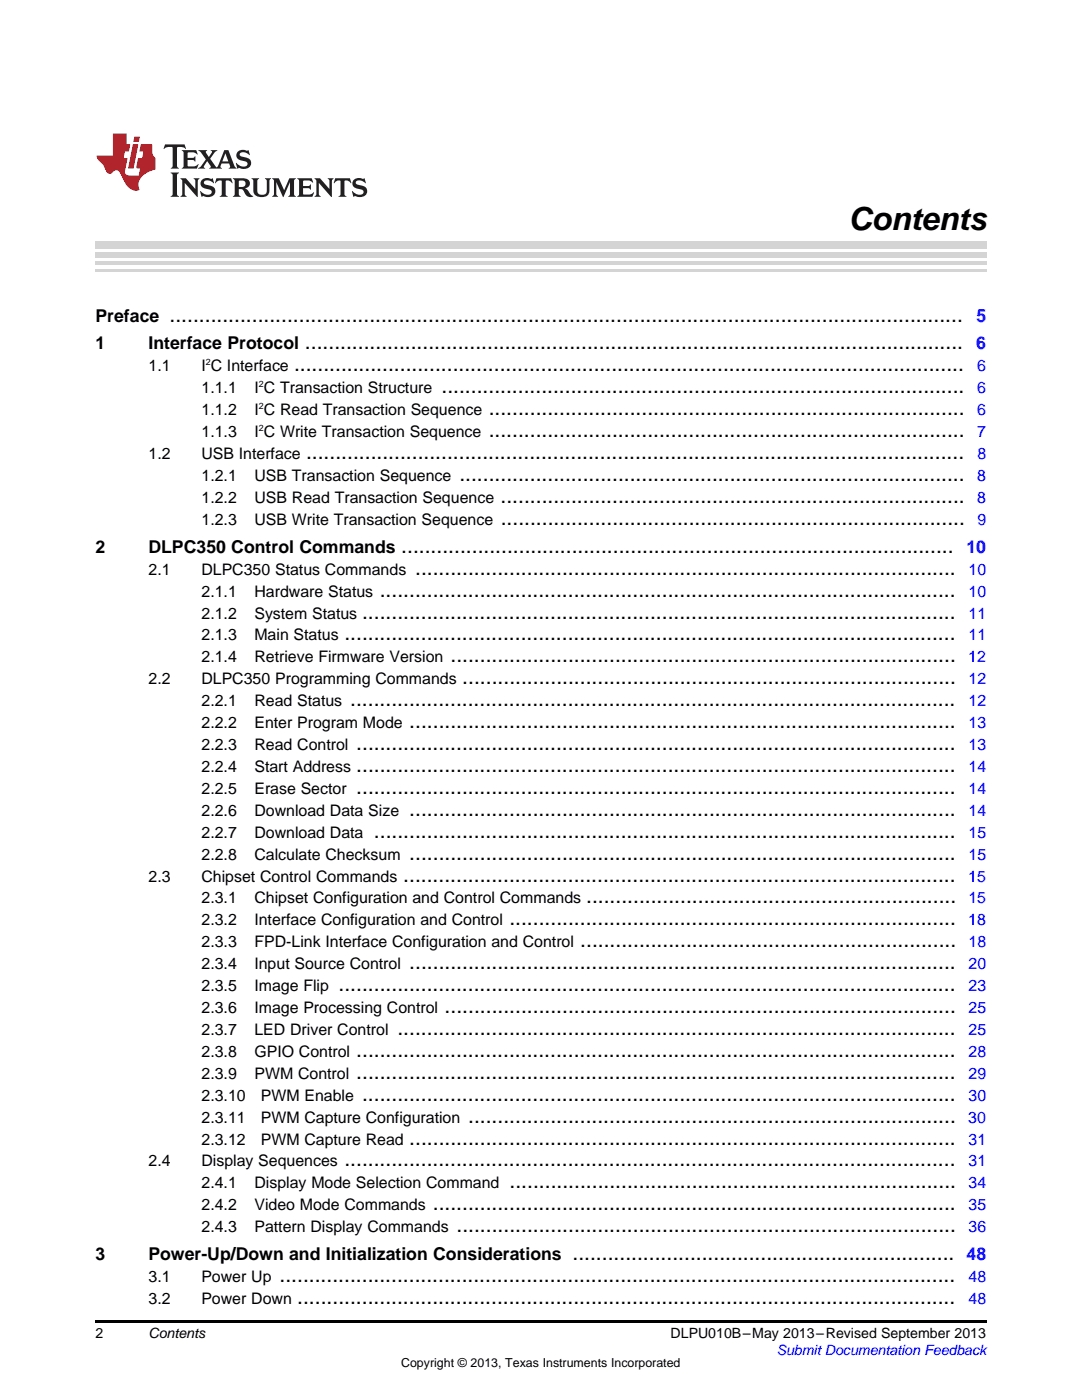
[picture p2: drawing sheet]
<svg xmlns="http://www.w3.org/2000/svg" width="216mm" height="279mm" viewBox="0 0 216 279" stroke-linecap="round" stroke-linejoin="round" font-family="sans-serif">
<defs><g id="words">
<text font-size="6.3" x="169.3" y="46">Contents</text>
<g font-size="4.2">
<text x="33.8" y="64.2">.......................................................................................................................................</text>
<text x="60.9" y="69.7">................................................................................................................</text>
<text x="58.7" y="74.1">..................................................................................................................</text>
<text x="88.1" y="78.5">.........................................................................................</text>
<text x="97.5" y="82.9">.................................................................................</text>
<text x="97.5" y="87.2">.................................................................................</text>
<text x="61.1" y="91.6">................................................................................................................</text>
<text x="91.7" y="96">......................................................................................</text>
<text x="99.9" y="100.4">...............................................................................</text>
<text x="99.9" y="104.7">...............................................................................</text>
<text x="80.1" y="110.3">..............................................................................................</text>
<text x="75.8" y="119.1">..................................................................................................</text>
<text x="82.8" y="114.7">............................................................................................</text>
<text x="72.2" y="123.4">.....................................................................................................</text>
<text x="68.7" y="127.8">........................................................................................................</text>
<text x="89.9" y="132.2">......................................................................................</text>
<text x="92.3" y="136.6">....................................................................................</text>
<text x="69.9" y="140.9">.......................................................................................................</text>
<text x="71.1" y="149.7">......................................................................................................</text>
<text x="81.7" y="145.3">.............................................................................................</text>
<text x="71.1" y="154.1">......................................................................................................</text>
<text x="71.1" y="158.4">......................................................................................................</text>
<text x="74.6" y="167.2">...................................................................................................</text>
<text x="81.7" y="162.8">.............................................................................................</text>
<text x="81.7" y="171.6">.............................................................................................</text>
<text x="80.5" y="175.9">..............................................................................................</text>
<text x="101.6" y="184.7">............................................................................</text>
<text x="117" y="180.3">...............................................................</text>
<text x="115.8" y="189.1">................................................................</text>
<text x="67.6" y="197.8">.........................................................................................................</text>
<text x="81.7" y="193.4">.............................................................................................</text>
<text x="88.7" y="202.2">.......................................................................................</text>
<text x="79.3" y="206.6">...............................................................................................</text>
<text x="71.1" y="215.3">......................................................................................................</text>
<text x="71.1" y="210.9">......................................................................................................</text>
<text x="72.2" y="219.7">.....................................................................................................</text>
<text x="93.4" y="224">...................................................................................</text>
<text x="68.7" y="232.8">........................................................................................................</text>
<text x="81.7" y="228.4">.............................................................................................</text>
<text x="101.7" y="237.2">............................................................................</text>
<text x="86.4" y="241.5">.........................................................................................</text>
<text x="91.1" y="245.9">.....................................................................................</text>
<text x="114.2" y="251.5">.................................................................</text>
<text x="55.8" y="255.9">...................................................................................................................</text>
<text x="59.3" y="260.2">................................................................................................................</text>
</g>
<g font-size="3.5">
<text x="19" y="64.2">Preface</text>
<text x="19" y="69.7">1</text>
<text x="29.6" y="69.7">Interface Protocol</text>
<text x="19" y="110.3">2</text>
<text x="29.6" y="110.3">DLPC350 Control Commands</text>
<text x="19" y="251.5">3</text>
<text x="29.6" y="251.5">Power-Up/Down and Initialization Considerations</text>
</g>
<g font-size="3.5" fill="#00f">
<text x="194.8" y="64.2">5</text>
<text x="194.8" y="69.7">6</text>
<text x="192.8" y="110.3">10</text>
<text x="192.9" y="251.5">48</text>
</g>
<g font-size="3.2">
<text x="29.6" y="74.1">1.1</text>
<text x="40.2" y="74.1">I C Interface</text>
<text x="40.2" y="78.5">1.1.1</text>
<text x="40.2" y="82.9">1.1.2</text>
<text x="50.8" y="78.5">I C Transaction Structure</text>
<text x="50.8" y="82.9">I C Read Transaction Sequence</text>
<text x="40.2" y="87.2">1.1.3</text>
<text x="50.8" y="87.2">I C Write Transaction Sequence</text>
<text x="29.6" y="91.6">1.2</text>
<text x="40.2" y="91.6">USB Interface</text>
<text x="40.2" y="96">1.2.1</text>
<text x="50.8" y="96">USB Transaction Sequence</text>
<text x="40.2" y="100.4">1.2.2</text>
<text x="50.8" y="100.4">USB Read Transaction Sequence</text>
<text x="40.2" y="104.7">1.2.3</text>
<text x="50.8" y="104.7">USB Write Transaction Sequence</text>
<text x="29.6" y="114.7">2.1</text>
<text x="40.2" y="114.7">DLPC350 Status Commands</text>
<text x="40.2" y="119.1">2.1.1</text>
<text x="50.8" y="119.1">Hardware Status</text>
<text x="40.2" y="123.4">2.1.2</text>
<text x="50.8" y="123.4">System Status</text>
<text x="40.2" y="127.8">2.1.3</text>
<text x="50.8" y="127.8">Main Status</text>
<text x="29.6" y="136.6">2.2</text>
<text x="40.2" y="136.6">DLPC350 Programming Commands</text>
<text x="40.2" y="132.2">2.1.4</text>
<text x="50.8" y="132.2">Retrieve Firmware Version</text>
<text x="40.2" y="140.9">2.2.1</text>
<text x="50.8" y="140.9">Read Status</text>
<text x="40.2" y="145.3">2.2.2</text>
<text x="40.2" y="149.7">2.2.3</text>
<text x="50.8" y="145.3">Enter Program Mode</text>
<text x="50.8" y="149.7">Read Control</text>
<text x="40.2" y="154.1">2.2.4</text>
<text x="50.8" y="154.1">Start Address</text>
<text x="40.2" y="158.4">2.2.5</text>
<text x="50.8" y="158.4">Erase Sector</text>
<text x="40.2" y="162.8">2.2.6</text>
<text x="40.2" y="167.2">2.2.7</text>
<text x="50.8" y="162.8">Download Data Size</text>
<text x="50.8" y="167.2">Download Data</text>
<text x="40.2" y="171.6">2.2.8</text>
<text x="50.8" y="171.6">Calculate Checksum</text>
<text x="29.6" y="175.9">2.3</text>
<text x="40.2" y="175.9">Chipset Control Commands</text>
<text x="40.2" y="180.3">2.3.1</text>
<text x="40.2" y="184.7">2.3.2</text>
<text x="50.8" y="180.3">Chipset Configuration and Control Commands</text>
<text x="50.8" y="184.7">Interface Configuration and Control</text>
<text x="40.2" y="189.1">2.3.3</text>
<text x="50.8" y="189.1">FPD-Link Interface Configuration and Control</text>
<text x="40.2" y="193.4">2.3.4</text>
<text x="40.2" y="197.8">2.3.5</text>
<text x="50.8" y="193.4">Input Source Control</text>
<text x="50.8" y="197.8">Image Flip</text>
<text x="40.2" y="202.2">2.3.6</text>
<text x="50.8" y="202.2">Image Processing Control</text>
<text x="40.2" y="206.6">2.3.7</text>
<text x="50.8" y="206.6">LED Driver Control</text>
<text x="40.2" y="210.9">2.3.8</text>
<text x="40.2" y="215.3">2.3.9</text>
<text x="50.8" y="210.9">GPIO Control</text>
<text x="50.8" y="215.3">PWM Control</text>
<text x="40.2" y="219.7">2.3.10</text>
<text x="52" y="219.7">PWM Enable</text>
<text x="40.2" y="224">2.3.11</text>
<text x="52" y="224">PWM Capture Configuration</text>
<text x="29.6" y="232.8">2.4</text>
<text x="40.2" y="232.8">Display Sequences</text>
<text x="40.2" y="228.4">2.3.12</text>
<text x="52" y="228.4">PWM Capture Read</text>
<text x="40.2" y="237.2">2.4.1</text>
<text x="50.8" y="237.2">Display Mode Selection Command</text>
<text x="40.2" y="241.5">2.4.2</text>
<text x="40.2" y="245.9">2.4.3</text>
<text x="50.8" y="241.5">Video Mode Commands</text>
<text x="50.8" y="245.9">Pattern Display Commands</text>
<text x="29.6" y="255.9">3.1</text>
<text x="40.2" y="255.9">Power Up</text>
<text x="29.6" y="260.2">3.2</text>
<text x="40.2" y="260.2">Power Down</text>
</g>
<g font-size="3.2" fill="#00f">
<text x="195" y="74.1">6</text>
<text x="195" y="78.5">6</text>
<text x="195" y="82.9">6</text>
<text x="195" y="87.2">7</text>
<text x="195" y="96">8</text>
<text x="195" y="91.6">8</text>
<text x="195" y="100.4">8</text>
<text x="195" y="104.7">9</text>
<text x="193.3" y="114.7">10</text>
<text x="193.3" y="119.1">10</text>
<text x="193.3" y="123.4">11</text>
<text x="193.3" y="127.8">11</text>
<text x="193.2" y="132.2">12</text>
<text x="193.3" y="136.6">12</text>
<text x="193.3" y="140.9">12</text>
<text x="193.3" y="145.3">13</text>
<text x="193.3" y="149.7">13</text>
<text x="193.3" y="154.1">14</text>
<text x="193.3" y="158.4">14</text>
<text x="193.3" y="162.8">14</text>
<text x="193.3" y="167.2">15</text>
<text x="193.3" y="171.6">15</text>
<text x="193.2" y="175.9">15</text>
<text x="193.2" y="184.7">18</text>
<text x="193.2" y="180.3">15</text>
<text x="193.3" y="189.1">18</text>
<text x="193.3" y="193.4">20</text>
<text x="193.3" y="197.8">23</text>
<text x="193.3" y="202.2">25</text>
<text x="193.3" y="206.6">25</text>
<text x="193.3" y="210.9">28</text>
<text x="193.3" y="215.3">29</text>
<text x="193.3" y="219.7">30</text>
<text x="193.2" y="224">30</text>
<text x="193.3" y="228.4">31</text>
<text x="193.3" y="232.8">31</text>
<text x="193.3" y="237.2">34</text>
<text x="193.3" y="241.5">35</text>
<text x="193.3" y="245.9">36</text>
<text x="193.3" y="255.9">48</text>
<text x="193.3" y="260.2">48</text>
</g>
<g font-size="2.8">
<text x="19" y="267">2</text>
<text x="29.6" y="267.1">Contents</text>
<text x="133.8" y="267.1">DLPU010B–May 2013–Revised September 2013</text>
</g>
<text font-size="2.8" fill="#00f" x="155" y="270.4">Submit Documentation Feedback</text>
<text font-size="2.5" x="80" y="272.7">Copyright © 2013, Texas Instruments Incorporated</text>
<g font-size="1.8">
<text x="41.1" y="72.8">2</text>
<text x="51.6" y="77.2">2</text>
<text x="51.6" y="81.6">2</text>
<text x="51.6" y="86">2</text>
</g>
</g></defs>
<path d="M19 263.5h177.8v.6h-177.8z" fill="#000"/>
<path d="M19 54h177.8" fill="none" stroke="#d4d4d4" stroke-width=".42"/>
<g fill="#d4d4d4">
<path d="M19 52.1h177.8v.7h-177.8z"/>
<path d="M19 50.3h177.8v1.1h-177.8z"/>
<path d="M19 48.2h177.8v1.4h-177.8z"/>
</g>
<path d="M32.9 28.8l-.3 .9 .1 .1a1.64 1.64 0 0 1 1.7-.4l.1 3.7-.4 .6h1.6l-.4-.6v-3.5v-.2l.4-.1a1.36 1.36 0 0 1 1.3 .5l.1-.1-.3-.9zM36.3 30l.3 .3v.3v2.5v.2l-.3 .4h3l.3-.9-.1-.1a1.87 1.87 0 0 1-2 .4l-.1-1.2 1.2 .1 .4 .2v-1l-.4 .3h-1.2l.1-1 .2-.1a1.66 1.66 0 0 1 1.7 .5l.1-.1-.3-.8zM39.6 30l1.5 1.8-.9 1.3-.7 .6h1.4l-.3-.4 .7-1.2 .8 1.2-.3 .4h2.5l-.3-.4 .2-.7h1.5l.2 .7-.3 .4h1.6l-.4-.6-1.2-3.1h-.8l-1.2 2.9-.4 .5-1.3-1.7 .9-1.2 .6-.5h-1.4l.3 .3-.6 1-.6-1 .2-.3zM45 30.6l.6 1.6h-1.2zM47.4 30.3a1.04 1.04 0 0 0-.2 1.1 1.04 1.04 0 0 0 1 .6l1 .3a.5 .5 0 0 1 .2 .5 .5 .5 0 0 1-.5 .4 1.76 1.76 0 0 1-1.7-.7l-.1 .1 .3 1.1 .2-.2a2.54 2.54 0 0 0 2.2-.2 1.12 1.12 0 0 0 .2-1.2 1.12 1.12 0 0 0-1-.7l-1-.2a.4 .4 0 0 1-.2-.5 .4 .4 0 0 1 .4-.3 1.6 1.6 0 0 1 1.6 .6l.1-.1-.3-.9-.3 .1-.2-.1a1.62 1.62 0 0 0-1.7 .3zM34.1 34.4l.3 .4 .1 .2v3.7l-.1 .2-.3 .4h1.6l-.3-.4-.1-.2v-3.7l.1-.2 .3-.4zM36 35.6l.4 .6v2.5l-.1 .2-.3 .4h1.2l-.3-.6v-2.2l2.6 2.8v-3.1l.3-.6h-1.2l.3 .3 .1 1.8-1.9-2.1zM40.3 35.9a1.04 1.04 0 0 0-.2 1.1 1.04 1.04 0 0 0 .9 .7l1 .2a.5 .5 0 0 1 .2 .5 .5 .5 0 0 1-.4 .4 1.76 1.76 0 0 1-1.8-.7l-.1 .1 .3 1.1 .2-.1a2.55 2.55 0 0 0 2.3-.3 1.12 1.12 0 0 0 .2-1.2 1.12 1.12 0 0 0-1-.7l-1-.2a.41 .41 0 0 1-.2-.5 .41 .41 0 0 1 .4-.3 1.6 1.6 0 0 1 1.5 .6l.1-.1-.3-.9-.2 .1-.2-.1a1.64 1.64 0 0 0-1.7 .3zM43.2 35.6l-.3 .9 .1 .1a.95 .95 0 0 1 1.2-.5v2.6v.2l-.4 .4h1.6l-.3-.4-.1-.2v-2.4l.3-.3a1.02 1.02 0 0 1 1 .6l.1-.1-.3-.9zM46.5 35.6l.3 .3v.3v2.5v.2l-.3 .4h1.5l-.3-.4-.1-1.2a.9 .9 0 0 1 1.2 .8 1.07 1.07 0 0 0 1.7 .6 1.97 1.97 0 0 1-1.1-1.2l-.5-.3a.98 .98 0 0 0 1-1 .98 .98 0 0 0-1-1zM47.7 36.1l.2-.1a.81 .81 0 0 1 1.1 .6 .64 .64 0 0 1-.7 .7h-.7zM50.2 35.6l.3 .3 .1 .3v1.9a1.59 1.59 0 0 0 2.1 1.2 1.15 1.15 0 0 0 1.1-1.3v-2.1l.3-.3h-1.2l.3 .6v1.8a.97 .97 0 0 1-.7 .9 .97 .97 0 0 1-1.1-.5l-.1-2.2 .1-.3 .3-.3zM54.3 35.6l.3 .3 .1 .3v2.5l-.4 .6h1.2l-.4-.6v-2.4l1.4 3 1.4-3v2.4l-.4 .6h1.5l-.3-.4v-.2v-2.5v-.3l.3-.3h-1.3l-1 2.4-1.1-2.4zM59.3 35.6l.3 .3 .1 .3v2.5l-.1 .2-.3 .4h3l.4-.9-.1-.1a1.88 1.88 0 0 1-2.1 .5v-1.2h1.2l.3 .3v-1.1l-.3 .3h-1.2v-1l.3-.1a1.66 1.66 0 0 1 1.6 .5l.1-.1-.3-.8zM62.8 35.6l.3 .6v2.5v.2l-.3 .4h1.2l-.4-.6v-2.2l2.6 2.8v-3.1l.3-.6h-1.1l.3 .3v1.8l-1.8-2.1zM66.9 35.6l-.3 .9 .1 .1a.95 .95 0 0 1 1.2-.5v2.6v.2l-.4 .4h1.6l-.3-.4-.1-.2v-2.4l.3-.3a1.02 1.02 0 0 1 1 .6l.1-.1-.3-.9zM70.6 35.9a1.04 1.04 0 0 0-.2 1.1 1.04 1.04 0 0 0 .9 .7l1 .2a.5 .5 0 0 1 .2 .5 .5 .5 0 0 1-.4 .4 1.75 1.75 0 0 1-1.8-.7l-.1 .1 .3 1.1 .2-.1a2.56 2.56 0 0 0 2.3-.3 1.12 1.12 0 0 0 .2-1.2 1.12 1.12 0 0 0-1-.7l-1-.2a.4 .4 0 0 1-.2-.5 .4 .4 0 0 1 .4-.3 1.6 1.6 0 0 1 1.5 .6l.1-.1-.3-.9-.2 .1-.2-.1a1.64 1.64 0 0 0-1.7 .3z" fill="#231f20"/>
<path d="M22.5 26.6v4.4h-3.2a2.57 2.57 0 0 0 1.2 1.8l.4 .7a1.22 1.22 0 0 0 1.3 1.1l.2-.1a.9 .9 0 0 1 1-.5 .9 .9 0 0 1 .7 .8l.5 1.1a2.58 2.58 0 0 0 3.3 2 2.35 2.35 0 0 1 .9-3.1l1.1-.6 1.1-.4v-2.3a1.45 1.45 0 0 1-.6-1.3v-1.4h-2.3l-.3 1.4h.8l-.2 1.4h-.9l-.3 1.5 .1 .5h.7l-.3 1.4h-1.1a1.52 1.52 0 0 1-1.7-.6l.6-2.8h-.8l.2-1.4h.8l.3-1.4h-.7v-2.2zM26.5 28.8l-1 4.8h1.2l.9-4.8zM26.8 27.3l-.2 1h1.1l.2-1z" fill="#ee1d23"/>
<use href="#words"/>
</svg>
